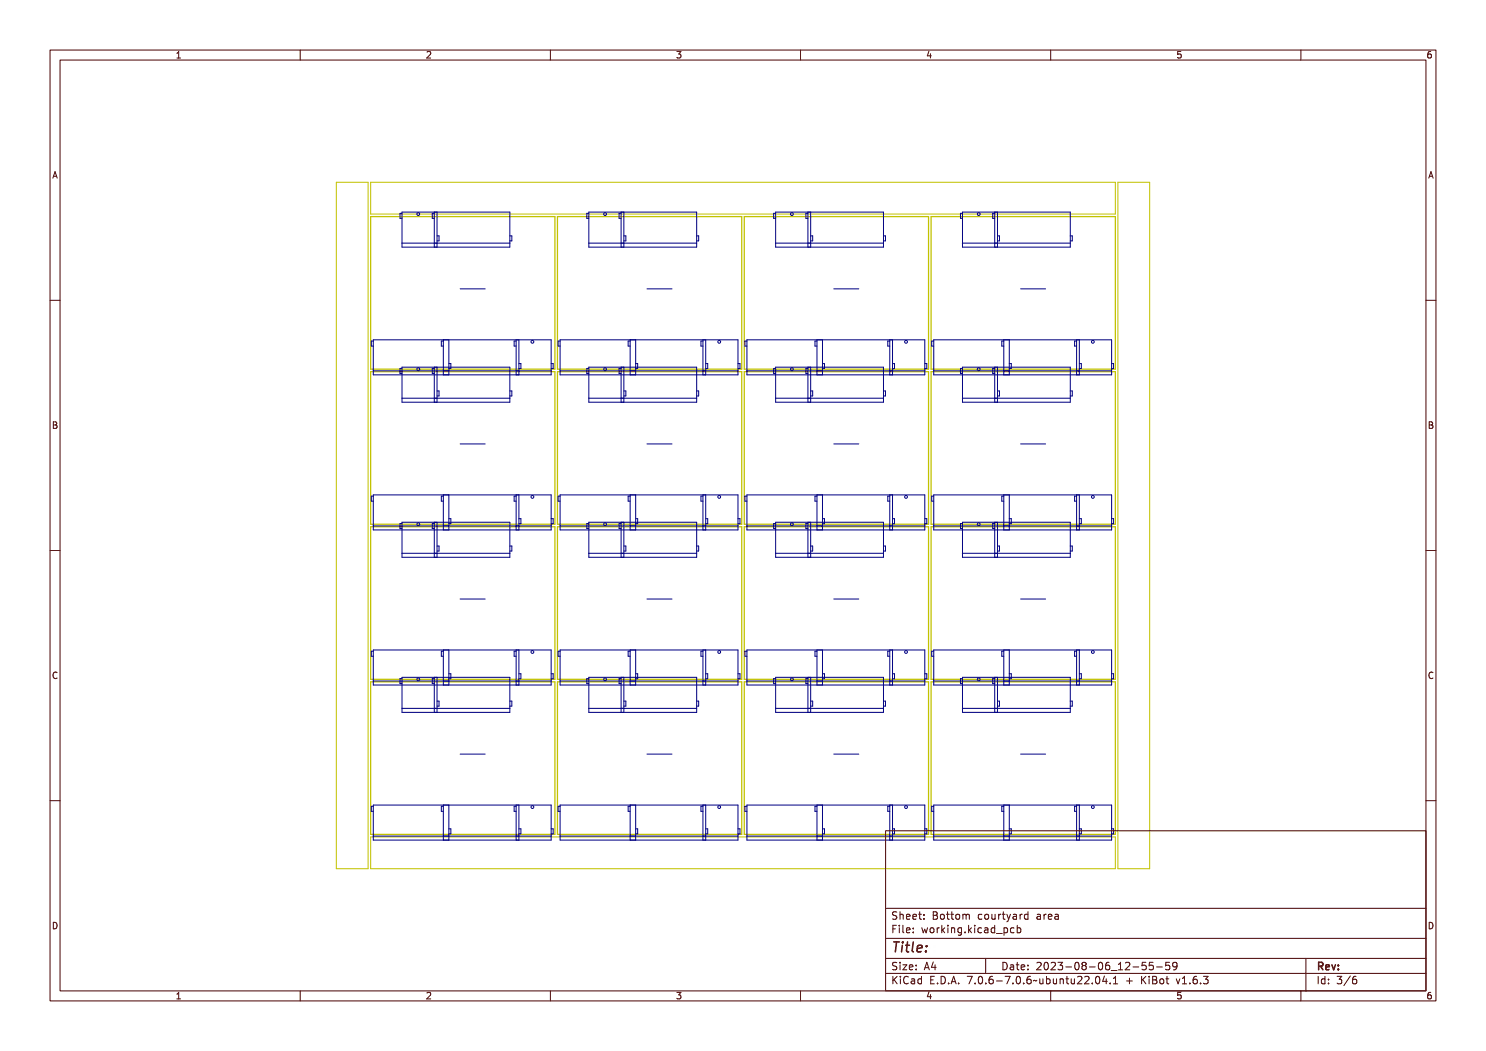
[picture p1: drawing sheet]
<svg xmlns="http://www.w3.org/2000/svg" width="297mm" height="210mm" viewBox="0 0 297 210" stroke-linecap="round" stroke-linejoin="round" font-family="sans-serif">
<defs><g id="words">
<text font-size="2.7" fill="#480000" x="178" y="190.3">Title:</text>
<g font-size="2" fill="#480000">
<text x="178" y="183.7">Sheet: Bottom courtyard area</text>
<text x="178" y="186.5">File: working.kicad_pcb</text>
<text x="178" y="193.9">Size: A4</text>
<text x="178" y="196.6">KiCad E.D.A. 7.0.6-7.0.6~ubuntu22.04.1 + KiBot v1.6.3</text>
<text x="200" y="193.9">Date: 2023-08-06_12-55-59</text>
<text x="263" y="196.6">Id: 3/6</text>
<text x="263" y="193.9">Rev:</text>
</g>
<g font-size="1.7" fill="#480000">
<text x="35" y="11.7">1</text>
<text x="85" y="11.7">2</text>
<text x="135" y="11.7">3</text>
<text x="185" y="11.7">4</text>
<text x="235" y="11.7">5</text>
<text x="285" y="11.7">6</text>
<text x="10.5" y="35.7">A</text>
<text x="285.5" y="35.7">A</text>
<text x="10.5" y="85.6">B</text>
<text x="285.5" y="85.6">B</text>
<text x="10.5" y="135.7">C</text>
<text x="285.5" y="135.7">C</text>
<text x="10.5" y="185.6">D</text>
<text x="285.5" y="185.6">D</text>
<text x="35" y="199.7">1</text>
<text x="85" y="199.7">2</text>
<text x="135" y="199.7">3</text>
<text x="185" y="199.7">4</text>
<text x="235" y="199.7">5</text>
<text x="285" y="199.7">6</text>
</g>
</g></defs>
<g fill="none" stroke="#c2c200" stroke-width=".25">
<path d="M74.1 43.3h36.8v30.5h-36.8zM111.4 43.3h36.8v30.5h-36.8zM148.8 43.3h36.8v30.5h-36.8zM186.1 43.3h36.8v30.5h-36.8zM74.1 74.3h36.8v30.5h-36.8zM111.4 74.3h36.8v30.5h-36.8zM148.8 74.3h36.8v30.5h-36.8zM186.1 74.3h36.8v30.5h-36.8zM74.1 105.3h36.8v30.4h-36.8zM111.4 105.3h36.8v30.4h-36.8zM148.8 105.3h36.8v30.4h-36.8zM186.1 105.3h36.8v30.4h-36.8z"/>
<path d="M74.1 136.2h36.8v30.5h-36.8zM111.4 136.2h36.8v30.5h-36.8zM148.8 136.2h36.8v30.5h-36.8zM186.1 136.2h36.8v30.5h-36.8z"/>
</g>
<path d="M67.2 36.4h6.4v137.2h-6.4zM74.1 36.4h148.8v6.4h-148.8zM223.4 36.4h6.4v137.2h-6.4zM74.1 167.2h148.8v6.4h-148.8z" fill="none" stroke="#c2c200" stroke-width=".2"/>
<g fill="none" stroke="#000084" stroke-width=".2">
<path d="M80.3 42.4h21.6v7h-21.6zM80.3 42.6h-.4v1h.4M80.3 48.6h21.6M86.8 42.4v7M86.8 42.6h-.4v1h.4M87.3 47.1h.4v1h-.4M87.3 42.4v7M92 57.7h5M101.9 47.1h.4v1h-.4M117.7 42.4h21.5v7h-21.5zM117.7 42.6h-.4v1h.4M117.7 48.6h21.5"/>
<path d="M124.1 42.6h-.4v1h.4M124.1 42.4v7M124.7 47.1h.4v1h-.4M124.7 42.4v7M129.3 57.7h5M139.2 47.1h.4v1h-.4M155 42.4h21.6v7h-21.6zM155 42.6h-.4v1h.4M155 48.6h21.6M161.5 42.6h-.4v1h.4M161.5 42.4v7M162 47.1h.4v1h-.4"/>
<path d="M162 42.4v7M166.6 57.7h5M176.6 47.1h.4v1h-.4M192.4 42.4h21.5v7h-21.5zM192.4 42.6h-.4v1h.4M192.4 48.6h21.5M198.8 42.6h-.4v1h.4M198.8 42.4v7M199.4 47.1h.4v1h-.4M199.4 42.4v7M204 57.7h5M213.9 47.1h.4v1h-.4"/>
<path d="M74.6 67.9h35.6v7h-35.6zM74.6 68.2h-.4v1h.4M74.6 74.1h35.6M80.3 73.4h21.6v7h-21.6zM80.3 73.6h-.4v1h.4M80.3 79.6h21.6M86.8 73.4v7M86.8 73.6h-.4v1h.4M87.3 78.1h.4v1h-.4M87.3 73.4v7M88.6 68.2h-.4v1h.4M88.6 67.9v7"/>
<path d="M89.7 72.7h.4v1h-.4M89.7 67.9v7M101.9 78.1h.4v1h-.4M103.2 68.2h-.4v1h.4M103.2 67.9v7M103.7 72.7h.4v1h-.4M103.7 67.9v7M110.2 72.7h.4v1h-.4M111.9 67.9h35.6v7h-35.6zM111.9 68.2h-.4v1h.4M111.9 74.1h35.6M117.7 73.4h21.5v7h-21.5z"/>
<path d="M117.7 73.6h-.4v1h.4M117.7 79.6h21.5M124.1 73.6h-.4v1h.4M124.1 73.4v7M124.7 78.1h.4v1h-.4M124.7 73.4v7M125.9 68.2h-.4v1h.4M125.9 67.9v7M127 72.7h.4v1h-.4M127 67.9v7M139.2 78.1h.4v1h-.4M140.5 68.2h-.4v1h.4"/>
<path d="M140.5 67.9v7M141 72.7h.4v1h-.4M141 67.9v7M147.5 72.7h.4v1h-.4M149.3 67.9h35.5v7h-35.5zM149.3 68.2h-.4v1h.4M149.3 74.1h35.5M155 73.4h21.6v7h-21.6zM155 73.6h-.4v1h.4M155 79.6h21.6M161.5 73.6h-.4v1h.4M161.5 73.4v7"/>
<path d="M162 78.1h.4v1h-.4M162 73.4v7M163.3 68.2h-.4v1h.4M163.3 67.9v7M164.4 72.7h.4v1h-.4M164.4 67.9v7M176.6 78.1h.4v1h-.4M177.8 68.2h-.4v1h.4M177.8 67.9v7M178.4 72.7h.4v1h-.4M178.4 67.9v7M184.8 72.7h.4v1h-.4"/>
<path d="M186.6 67.9h35.6v7h-35.6zM186.6 68.2h-.4v1h.4M186.6 74.1h35.6M192.4 73.4h21.5v7h-21.5zM192.4 73.6h-.4v1h.4M192.4 79.6h21.5M198.8 73.6h-.4v1h.4M198.8 73.4v7M199.4 78.1h.4v1h-.4M199.4 73.4v7M200.6 68.2h-.4v1h.4M200.6 67.9v7"/>
<path d="M201.7 72.7h.4v1h-.4M201.7 67.9v7M213.9 78.1h.4v1h-.4M215.2 68.2h-.4v1h.4M215.2 67.9v7M215.7 72.7h.4v1h-.4M215.7 67.9v7M222.2 72.7h.4v1h-.4M74.6 98.9h35.6v7h-35.6zM74.6 99.1h-.4v1h.4M88.6 99.1h-.4v1h.4M88.6 98.9v7"/>
<path d="M89.7 98.9v7M92 88.7h5M103.2 98.9v7M103.2 99.1h-.4v1h.4M103.7 98.9v7M111.9 98.9h35.6v7h-35.6zM111.9 99.1h-.4v1h.4M125.9 98.9v7M125.9 99.1h-.4v1h.4M127 98.9v7M129.3 88.7h5M140.5 99.1h-.4v1h.4"/>
<path d="M140.5 98.9v7M141 98.9v7M149.3 98.9h35.5v7h-35.5zM149.3 99.1h-.4v1h.4M163.3 99.1h-.4v1h.4M163.3 98.9v7M164.4 98.9v7M166.6 88.7h5M177.8 99.1h-.4v1h.4M177.8 98.9v7M178.4 98.9v7M186.6 98.9h35.6v7h-35.6z"/>
<path d="M186.6 99.1h-.4v1h.4M200.6 99.1h-.4v1h.4M200.6 98.9v7M201.7 98.9v7M204 88.7h5M215.2 99.1h-.4v1h.4M215.2 98.9v7M215.7 98.9v7M74.6 105.1h35.6M80.3 104.4h21.6v7h-21.6zM80.3 104.6h-.4v1h.4M80.3 110.6h21.6"/>
<path d="M86.8 104.4v7M86.8 104.6h-.4v1h.4M87.3 109.1h.4v1h-.4M87.3 104.4v7M89.7 103.6h.4v1h-.4M92 119.7h5M101.9 109.1h.4v1h-.4M103.7 103.6h.4v1h-.4M110.2 103.6h.4v1h-.4M111.9 105.1h35.6M117.7 104.6h-.4v1h.4M117.7 104.4h21.5v7h-21.5z"/>
<path d="M117.7 110.6h21.5M124.1 104.6h-.4v1h.4M124.1 104.4v7M124.7 109.1h.4v1h-.4M124.7 104.4v7M127 103.6h.4v1h-.4M129.3 119.7h5M139.2 109.1h.4v1h-.4M141 103.6h.4v1h-.4M147.5 103.6h.4v1h-.4M149.3 105.1h35.5M155 104.6h-.4v1h.4"/>
<path d="M155 104.4h21.6v7h-21.6zM155 110.6h21.6M161.5 104.6h-.4v1h.4M161.5 104.4v7M162 109.1h.4v1h-.4M162 104.4v7M164.4 103.6h.4v1h-.4M166.6 119.7h5M176.6 109.1h.4v1h-.4M178.4 103.6h.4v1h-.4M184.8 103.6h.4v1h-.4M186.6 105.1h35.6"/>
<path d="M192.4 104.6h-.4v1h.4M192.4 104.4h21.5v7h-21.5zM192.4 110.6h21.5M198.8 104.6h-.4v1h.4M198.8 104.4v7M199.4 109.1h.4v1h-.4M199.4 104.4v7M201.7 103.6h.4v1h-.4M204 119.7h5M213.9 109.1h.4v1h-.4M215.7 103.6h.4v1h-.4M222.2 103.6h.4v1h-.4"/>
<path d="M74.6 129.9h35.6v7h-35.6zM74.6 130.1h-.4v1h.4M74.6 136.1h35.6M80.3 135.3h21.6v7h-21.6zM80.3 135.6h-.4v1h.4M86.8 135.6h-.4v1h.4M86.8 135.3v7M87.3 135.3v7M88.6 130.1h-.4v1h.4M88.6 129.9v7M89.7 134.6h.4v1h-.4M89.7 129.9v7"/>
<path d="M103.2 129.9v7M103.2 130.1h-.4v1h.4M103.7 134.6h.4v1h-.4M103.7 129.9v7M110.2 134.6h.4v1h-.4M111.9 129.9h35.6v7h-35.6zM111.9 130.1h-.4v1h.4M111.9 136.1h35.6M117.7 135.3h21.5v7h-21.5zM117.7 135.6h-.4v1h.4M124.1 135.6h-.4v1h.4M124.1 135.3v7"/>
<path d="M124.7 135.3v7M125.9 130.1h-.4v1h.4M125.9 129.9v7M127 134.6h.4v1h-.4M127 129.9v7M140.5 130.1h-.4v1h.4M140.5 129.9v7M141 134.6h.4v1h-.4M141 129.9v7M147.5 134.6h.4v1h-.4M149.3 129.9h35.5v7h-35.5zM149.3 130.1h-.4v1h.4"/>
<path d="M149.3 136.1h35.5M155 135.3h21.6v7h-21.6zM155 135.6h-.4v1h.4M161.5 135.6h-.4v1h.4M161.5 135.3v7M162 135.3v7M163.3 130.1h-.4v1h.4M163.3 129.9v7M164.4 134.6h.4v1h-.4M164.4 129.9v7M177.8 130.1h-.4v1h.4M177.8 129.9v7"/>
<path d="M178.4 134.6h.4v1h-.4M178.4 129.9v7M184.8 134.6h.4v1h-.4M186.6 129.9h35.6v7h-35.6zM186.6 130.1h-.4v1h.4M186.6 136.1h35.6M192.4 135.3h21.5v7h-21.5zM192.4 135.6h-.4v1h.4M198.8 135.6h-.4v1h.4M198.8 135.3v7M199.4 135.3v7M200.6 130.1h-.4v1h.4"/>
<path d="M200.6 129.9v7M201.7 134.6h.4v1h-.4M201.7 129.9v7M215.2 130.1h-.4v1h.4M215.2 129.9v7M215.7 134.6h.4v1h-.4M215.7 129.9v7M222.2 134.6h.4v1h-.4M80.3 141.5h21.6M87.3 140.1h.4v1h-.4M92 150.7h5M101.9 140.1h.4v1h-.4"/>
<path d="M117.7 141.5h21.5M124.7 140.1h.4v1h-.4M129.3 150.7h5M139.2 140.1h.4v1h-.4M155 141.5h21.6M162 140.1h.4v1h-.4M166.6 150.7h5M176.6 140.1h.4v1h-.4M192.4 141.5h21.5M199.4 140.1h.4v1h-.4M204 150.7h5M213.9 140.1h.4v1h-.4"/>
<path d="M74.6 160.9h35.6v7h-35.6zM74.6 161.1h-.4v1h.4M74.6 167.1h35.6M88.6 161.1h-.4v1h.4M88.6 160.9v7M89.7 165.6h.4v1h-.4M89.7 160.9v7M103.2 161.1h-.4v1h.4M103.2 160.9v7M103.7 165.6h.4v1h-.4M103.7 160.9v7M110.2 165.6h.4v1h-.4"/>
<path d="M111.9 160.9h35.6v7h-35.6zM111.9 161.1h-.4v1h.4M111.9 167.1h35.6M125.9 161.1h-.4v1h.4M125.9 160.9v7M127 165.6h.4v1h-.4M127 160.9v7M140.5 161.1h-.4v1h.4M140.5 160.9v7M141 165.6h.4v1h-.4M141 160.9v7M147.5 165.6h.4v1h-.4"/>
<path d="M149.3 160.9h35.5v7h-35.5zM149.3 161.1h-.4v1h.4M149.3 167.1h35.5M163.3 161.1h-.4v1h.4M163.3 160.9v7M164.4 165.6h.4v1h-.4M164.4 160.9v7M177.8 161.1h-.4v1h.4M177.8 160.9v7M178.4 165.6h.4v1h-.4M178.4 160.9v7M184.8 165.6h.4v1h-.4"/>
<path d="M186.6 160.9h35.6v7h-35.6zM186.6 161.1h-.4v1h.4M186.6 167.1h35.6M200.6 161.1h-.4v1h.4M200.6 160.9v7M201.7 165.6h.4v1h-.4M201.7 160.9v7M215.2 161.1h-.4v1h.4M215.2 160.9v7M215.7 165.6h.4v1h-.4M215.7 160.9v7M222.2 165.6h.4v1h-.4"/>
<circle cx="83.6" cy="42.8" r=".28"/>
<circle cx="120.9" cy="42.8" r=".28"/>
<circle cx="158.3" cy="42.8" r=".28"/>
<circle cx="195.6" cy="42.8" r=".28"/>
<circle cx="83.6" cy="73.8" r=".28"/>
<circle cx="106.4" cy="68.3" r=".28"/>
<circle cx="120.9" cy="73.8" r=".28"/>
<circle cx="143.7" cy="68.3" r=".28"/>
<circle cx="158.3" cy="73.8" r=".28"/>
<circle cx="181.1" cy="68.3" r=".28"/>
<circle cx="195.6" cy="73.8" r=".28"/>
<circle cx="218.4" cy="68.3" r=".28"/>
<circle cx="106.4" cy="99.3" r=".28"/>
<circle cx="143.7" cy="99.3" r=".28"/>
<circle cx="181.1" cy="99.3" r=".28"/>
<circle cx="218.4" cy="99.3" r=".28"/>
<circle cx="83.6" cy="104.8" r=".28"/>
<circle cx="120.9" cy="104.8" r=".28"/>
<circle cx="158.3" cy="104.8" r=".28"/>
<circle cx="195.6" cy="104.8" r=".28"/>
<circle cx="83.6" cy="135.7" r=".28"/>
<circle cx="106.4" cy="130.3" r=".28"/>
<circle cx="120.9" cy="135.7" r=".28"/>
<circle cx="143.7" cy="130.3" r=".28"/>
<circle cx="158.3" cy="135.7" r=".28"/>
<circle cx="181.1" cy="130.3" r=".28"/>
<circle cx="195.6" cy="135.7" r=".28"/>
<circle cx="218.4" cy="130.3" r=".28"/>
<circle cx="106.4" cy="161.3" r=".28"/>
<circle cx="143.7" cy="161.3" r=".28"/>
<circle cx="181.1" cy="161.3" r=".28"/>
<circle cx="218.4" cy="161.3" r=".28"/>
</g>
<g fill="none" stroke="#480000" stroke-width=".2">
<path d="M10 10h277v190h-277zM12 12h273v186h-273zM60 10v2M110 10v2M160 10v2M210 10v2M260 10v2M10 60h2M285 60h2M10 110h2M285 110h2M10 160h2"/>
<path d="M285 160h2M177 166h108v32h-108zM60 198v2M110 198v2M160 198v2M177 181.5h108M177 187.5h108M177 191.5h108M177 194.5h108M178.1 195.2h.2v.6l.6-.6h.3l-.6 .6 .6 .8h-.2l-.5-.7-.2 .2v.5h-.2zM178.2 185h.9v.2h-.7v.4h.6v.2h-.6v.7h-.2zM178.3 182.4l.5-.1h.2v.2a.31 .31 0 0 0-.5-.1 .31 .31 0 0 0 0 .5 .5 .5 0 0 1 .6 .6 .5 .5 0 0 1-.8 .2l-.1-.2a.34 .34 0 0 0 .4 .1 .34 .34 0 0 0 .1-.5 .47 .47 0 0 1-.5-.2 .47 .47 0 0 1 .1-.5z"/>
<path d="M178.3 192.5l.5-.1h.2v.2a.31 .31 0 0 0-.5-.1 .31 .31 0 0 0 0 .5 .5 .5 0 0 1 .6 .6 .5 .5 0 0 1-.8 .2l-.1-.2a.34 .34 0 0 0 .4 .1 .34 .34 0 0 0 .1-.5 .47 .47 0 0 1-.5-.2 .47 .47 0 0 1 .1-.5zM179.4 182.2h.2v.6a.35 .35 0 0 1 .4-.1 .35 .35 0 0 1 .2 .4v.6h-.2v-.8h-.4v.8h-.2zM179.5 185.4h.4v.9h.4v.2h-.9v-.2h.3v-.8h-.2zM179.5 192.8h.4v.9h.4v.1h-.9v-.1h.3v-.8h-.2zM179.5 195.6h.4v.9h.4v.1h-.9v-.1h.3v-.8h-.2zM179.7 184.9h.2v.3h-.2zM179.7 192.3h.2v.3h-.2zM179.7 195.1h.2v.3h-.2zM180.6 184.9h.4v1.3l.4 .1v.2l-.5-.2v-1.2h-.3zM180.6 192.8h.8l-.6 .9h.6v.1h-.8l.6-.9h-.6zM180.7 182.8l.1-.1a.49 .49 0 0 1 .5 0 .49 .49 0 0 1 .2 .5h-.8a.42 .42 0 0 0 .3 .4 .42 .42 0 0 0 .4-.1 .47 .47 0 0 1-.4 .3 .47 .47 0 0 1-.4-.3zM180.7 195.4a.4 .4 0 0 1 .4-.3 .4 .4 0 0 1 .4 .3 .56 .56 0 0 0-.8 .4 .56 .56 0 0 0 .5 .7l.3-.1a.43 .43 0 0 1-.5 .3 .43 .43 0 0 1-.4-.4v-.6z"/>
<path d="M180.8 182.9l.4-.1 .1 .3h-.6zM181.8 195.6l.3-.1a.43 .43 0 0 1 .5 .5v.6h-.1v-.1a.38 .38 0 0 1-.5 .2 .38 .38 0 0 1-.2-.5 .38 .38 0 0 1 .4-.2h.3a.35 .35 0 0 0-.3-.4 .35 .35 0 0 0-.4 .2zM181.9 182.8l.1-.1a.49 .49 0 0 1 .5 0 .49 .49 0 0 1 .2 .5h-.8a.42 .42 0 0 0 .3 .4 .42 .42 0 0 0 .5-.1 .47 .47 0 0 1-.5 .3 .47 .47 0 0 1-.4-.3zM181.9 185.5l.1-.1a.49 .49 0 0 1 .5 0 .49 .49 0 0 1 .2 .5h-.8a.42 .42 0 0 0 .3 .4 .42 .42 0 0 0 .5-.1 .47 .47 0 0 1-.5 .3 .47 .47 0 0 1-.4-.3zM181.9 192.9l.1-.1a.49 .49 0 0 1 .5 0 .49 .49 0 0 1 .2 .5h-.8a.42 .42 0 0 0 .3 .4 .42 .42 0 0 0 .5-.1 .47 .47 0 0 1-.5 .3 .47 .47 0 0 1-.4-.3zM182 196.2l.5-.1a.31 .31 0 0 1-.2 .4 .31 .31 0 0 1-.4-.1zM182 182.9l.4-.1 .1 .3h-.6zM182 185.6l.4-.1 .1 .3h-.6zM182 193l.4-.1 .1 .3h-.6zM183 195.7l.4-.2 .2 .2v-.6h.2v1.5h-.2v-.1a.42 .42 0 0 1-.5 .1 .42 .42 0 0 1-.2-.5zM183.2 195.8l.1-.1a.4 .4 0 0 1 .3 .4 .4 .4 0 0 1-.3 .4l-.2-.2zM183.2 182.3h.2v.4h.4v.1h-.4v.7l.4 .1v.1h-.4l-.1-.1-.1-.8h-.3v-.1h.3z"/>
<path d="M183.3 185.4h.2v.3h-.2zM183.3 186.2h.2v.3h-.2zM183.3 192.8h.2v.3h-.2zM183.3 193.6h.2v.2h-.2zM184.5 182.7h.2v.3h-.2zM184.5 183.5h.2v.2h-.2zM185.2 185.4h.2l.2 .8 .1-.5h.2l.2 .5 .1-.8h.2l-.2 1.1h-.2l-.2-.7-.2 .7h-.1zM185.4 195.2h.9v.2h-.7v.4h.6v.2h-.6v.5h.7v.1h-.9zM185.7 192.4h.2l.5 1.4h-.2l-.1-.3h-.5l-.1 .3h-.2zM185.8 192.6l.2 .7h-.4zM186.6 182.3h.4a.35 .35 0 0 1 .5 .2 .35 .35 0 0 1-.3 .5 .41 .41 0 0 1 .3 .5 .41 .41 0 0 1-.5 .2h-.4zM186.8 183.1h.2a.27 .27 0 0 1 .3 .2 .27 .27 0 0 1-.3 .3h-.2z"/>
<path d="M186.8 182.5h.2a.23 .23 0 0 1 .3 .2 .23 .23 0 0 1-.3 .2h-.2zM186.8 185.6l.1-.1a.39 .39 0 0 1 .4 .4 .39 .39 0 0 1-.4 .4l-.1-.2zM186.9 196.4h.2v.2h-.2zM187.1 192.4h.2v.9h.2v.2h-.2v.3h-.2v-.3h-.6zM187.1 192.6v.7h-.4zM187.8 195.2a.76 .76 0 0 1 .9 .7 .76 .76 0 0 1-.9 .7zM188 195.4a.57 .57 0 0 1 .5 .5 .57 .57 0 0 1-.5 .6zM188 185.4h.2v.2v-.1a.29 .29 0 0 1 .3-.2 .29 .29 0 0 1 .3 .3 .37 .37 0 0 0-.5-.1 .37 .37 0 0 0-.1 .4v.6h-.2zM188 182.9l.1-.1a.39 .39 0 0 1 .4 .4 .39 .39 0 0 1-.4 .4l-.1-.2zM189.1 184.9h.1v.9l.5-.4h.2l-.4 .4 .5 .7h-.2l-.4-.6-.2 .1v.5h-.1zM189.2 182.3h.2v.4h.4v.1h-.4v.7l.4 .1v.1h-.4l-.1-.1-.1-.8h-.2v-.1h.2zM189.3 196.4h.3v.2h-.3z"/>
<path d="M190.3 185.4h.4v.9h.4v.2h-.9v-.2h.4v-.8h-.3zM190.5 182.3h.1v.4h.4v.1h-.4v.7l.4 .1v.1h-.4l-.1-.1v-.8h-.3v-.1h.3zM190.5 195.2h.3l.4 1.4h-.2l-.1-.3h-.5l-.1 .3h-.2zM190.6 184.9h.1v.3h-.1zM190.6 195.4l.2 .7h-.4zM191.4 185.4h.2v.1a.35 .35 0 0 1 .4-.1 .35 .35 0 0 1 .3 .4v.7h-.2l-.1-.9h-.3l-.1 .9h-.2zM191.6 182.9l.1-.1a.39 .39 0 0 1 .4 .4 .39 .39 0 0 1-.4 .4l-.1-.2zM191.7 196.4h.3v.2h-.3zM192.5 182.7l.6 .1 .3-.1 .1 1h-.1l-.1-.9-.2 .1v.8h-.1l-.2-.9-.1 .9h-.2zM192.7 185.5l.3-.2 .3 .2v-.1h.2v1a.53 .53 0 0 1-.8 .4v-.2a.36 .36 0 0 0 .4 .1 .36 .36 0 0 0 .2-.4l-.1 .1a.53 .53 0 0 1-.7-.3 .53 .53 0 0 1 .2-.6zM192.8 185.6l.1-.1a.39 .39 0 0 1 .4 .4 .39 .39 0 0 1-.4 .4l-.1-.2zM193.8 195.2h.9l-.5 1.4h-.2l.5-1.2h-.7z"/>
<path d="M194.1 186.2h.3v.3h-.3zM195.1 184.9h.2v.9l.4-.4h.3l-.5 .4 .5 .7h-.2l-.4-.6-.1 .1v.5h-.2zM195.2 182.8a.39 .39 0 0 1 .4-.2 .39 .39 0 0 1 .3 .3 .4 .4 0 0 0-.6 0 .4 .4 0 0 0 0 .6 .4 .4 0 0 0 .6 0 .45 .45 0 0 1-.6 .3 .45 .45 0 0 1-.3-.6zM195.3 196.4h.3v.2h-.3zM196.3 185.4h.5v.9h.3v.2h-.9v-.2h.4v-.8h-.3zM196.3 195.4a.57 .57 0 0 1 .7 0 .57 .57 0 0 1 .1 .8 .5 .5 0 0 1-.6 .5 .5 .5 0 0 1-.3-.8zM196.4 182.9l.1-.1a.39 .39 0 0 1 .4 .4 .39 .39 0 0 1-.4 .4l-.1-.2zM196.5 195.4a.61 .61 0 0 1 .4 1l-.1 .1a.61 .61 0 0 1-.4-1zM196.6 184.9h.2v.3h-.2zM197 191.5v3M197.4 182.7h.2v.8l.2 .1 .3-.2v-.7h.2v1h-.2v-.1a.35 .35 0 0 1-.4 .2 .35 .35 0 0 1-.3-.5zM197.6 185.5a.39 .39 0 0 1 .4-.2 .39 .39 0 0 1 .3 .3 .4 .4 0 0 0-.6 0 .4 .4 0 0 0 0 .6 .4 .4 0 0 0 .6 0 .45 .45 0 0 1-.6 .3 .45 .45 0 0 1-.3-.6z"/>
<path d="M197.7 196.4h.3v.2h-.3zM198.7 185.4l.2-.1a.43 .43 0 0 1 .6 .5v.7h-.2v-.2a.38 .38 0 0 1-.5 .2 .38 .38 0 0 1-.2-.5 .38 .38 0 0 1 .5-.2h.2a.35 .35 0 0 0-.3-.4 .35 .35 0 0 0-.3 .2zM198.7 195.4a.38 .38 0 0 1 .4-.3 .38 .38 0 0 1 .3 .3 .43 .43 0 0 0-.5 0 .43 .43 0 0 0-.1 .5 .46 .46 0 0 1 .7 .1 .46 .46 0 0 1-.2 .6 .46 .46 0 0 1-.7-.2zM198.8 182.7h.2v.2v-.1a.29 .29 0 0 1 .4-.2 .29 .29 0 0 1 .2 .3 .37 .37 0 0 0-.4-.1 .37 .37 0 0 0-.2 .4v.5h-.2zM198.8 186l.5-.1a.31 .31 0 0 1-.1 .4 .31 .31 0 0 1-.4-.1zM199.9 185.5l.3-.2 .3 .2v-.6h.2v1.6h-.2v-.2a.42 .42 0 0 1-.5 .1 .42 .42 0 0 1-.2-.5zM200 196h.5v.2h-.5zM200 185.6l.1-.1a.39 .39 0 0 1 .4 .4 .39 .39 0 0 1-.4 .4l-.1-.2zM200.1 182.3h.2v.4h.4v.1h-.4v.7l.4 .1v.1h-.4l-.2-.1v-.8h-.3v-.1h.3zM200.1 192.4a.76 .76 0 0 1 1 .7 .76 .76 0 0 1-1 .7zM200.3 192.6a.57 .57 0 0 1 .6 .5 .57 .57 0 0 1-.6 .6zM200.9 186.8l1.2 .1z"/>
<path d="M201 182.7h.2l.3 .8 .3-.8h.2l-.3 .7a.68 .68 0 0 1-.7 .8l.4-.5zM201 195.2h.9l-.5 1.4h-.2l.5-1.2h-.7zM201.4 192.8l.3-.1a.43 .43 0 0 1 .5 .5v.6h-.1v-.1a.38 .38 0 0 1-.5 .2 .38 .38 0 0 1-.2-.5 .38 .38 0 0 1 .4-.2h.3a.35 .35 0 0 0-.3-.4 .35 .35 0 0 0-.4 .2zM201.6 193.4l.5-.1a.31 .31 0 0 1-.2 .4 .31 .31 0 0 1-.4-.1zM202.2 185.4h.2v.1a.53 .53 0 0 1 .8 .3 .53 .53 0 0 1-.6 .7l-.2-.2v.6h-.2zM202.3 182.7l.3-.1a.43 .43 0 0 1 .5 .5v.6h-.2v-.1a.38 .38 0 0 1-.5 .2 .38 .38 0 0 1-.2-.5 .38 .38 0 0 1 .5-.2h.2a.35 .35 0 0 0-.2-.4 .35 .35 0 0 0-.4 .2zM202.4 183.3l.5-.1a.31 .31 0 0 1-.1 .4 .31 .31 0 0 1-.4-.1zM202.5 185.6l.1-.1a.4 .4 0 0 1 .4 .4 .4 .4 0 0 1-.4 .4l-.2-.2zM202.5 196.4h.3v.2h-.3zM202.8 192.4h.2v.4h.4v.1h-.4v.7l.4 .1v.1h-.4l-.2-.1v-.8h-.3v-.1h.3zM203.5 195.4a.57 .57 0 0 1 .8 0 .57 .57 0 0 1 0 .8 .5 .5 0 0 1-.6 .5 .5 .5 0 0 1-.3-.8zM203.6 185.5a.39 .39 0 0 1 .4-.2 .39 .39 0 0 1 .3 .3 .4 .4 0 0 0-.5 0 .4 .4 0 0 0 0 .6 .4 .4 0 0 0 .5 0 .45 .45 0 0 1-.6 .3 .45 .45 0 0 1-.2-.6z"/>
<path d="M203.6 182.7h.2v.2l.1-.1a.29 .29 0 0 1 .3-.2 .29 .29 0 0 1 .2 .3 .37 .37 0 0 0-.4-.1 .37 .37 0 0 0-.2 .4v.5h-.2zM203.7 195.4a.61 .61 0 0 1 .4 1l-.1 .1a.61 .61 0 0 1-.3-1zM203.9 192.9l.1-.1a.49 .49 0 0 1 .5 0 .49 .49 0 0 1 .2 .5h-.8a.42 .42 0 0 0 .3 .4 .42 .42 0 0 0 .5-.1 .47 .47 0 0 1-.5 .3 .47 .47 0 0 1-.4-.3zM204 193l.4-.1 .1 .3h-.6zM204.7 184.9h.1v.6a.53 .53 0 0 1 .8 .3 .53 .53 0 0 1-.6 .7l-.2-.2v.2h-.1zM204.7 182.8l.3-.2 .3 .2v-.6h.2v1.5h-.2v-.1a.42 .42 0 0 1-.5 .1 .42 .42 0 0 1-.2-.5zM204.8 182.9l.1-.1a.4 .4 0 0 1 .4 .4 .4 .4 0 0 1-.4 .4l-.1-.2zM204.9 185.6l.1-.1a.39 .39 0 0 1 .4 .4 .39 .39 0 0 1-.4 .4l-.1-.2zM204.9 196.4h.3v.2h-.3zM205.3 192.8h.2v.3h-.2zM205.3 193.6h.2v.2h-.2zM205.9 195.4a.38 .38 0 0 1 .4-.3 .38 .38 0 0 1 .3 .3 .43 .43 0 0 0-.5 0 .43 .43 0 0 0-.1 .5 .46 .46 0 0 1 .7 .1 .46 .46 0 0 1-.2 .6 .46 .46 0 0 1-.6-.2z"/>
<path d="M207 196l1-.1a.49 .49 0 0 1-.8 .1l-.2 .2zM207.1 182.7l.3-.1a.43 .43 0 0 1 .5 .5v.6h-.2v-.1a.38 .38 0 0 1-.5 .2 .38 .38 0 0 1-.2-.5 .38 .38 0 0 1 .5-.2h.2a.35 .35 0 0 0-.2-.4 .35 .35 0 0 0-.4 .2zM207.3 183.3l.4-.1a.31 .31 0 0 1-.1 .4 .31 .31 0 0 1-.4-.1zM207.4 192.5a.53 .53 0 0 1 .8 .1 .53 .53 0 0 1-.3 .7l-.3 .4h.7v.1h-.9l.3-.5a.4 .4 0 0 0 .3-.4 .4 .4 0 0 0-.3-.4l-.3 .2zM208.3 195.6h.1l.1 .8 .2 .1 .2-.2v-.7h.2v1h-.2v-.1a.35 .35 0 0 1-.4 .2 .35 .35 0 0 1-.2-.5zM208.4 182.7h.2v.2l.1-.1a.29 .29 0 0 1 .3-.2 .29 .29 0 0 1 .2 .3 .37 .37 0 0 0-.4-.1 .37 .37 0 0 0-.2 .4v.5h-.2zM208.7 192.6a.57 .57 0 0 1 .7 0 .57 .57 0 0 1 .1 .8 .5 .5 0 0 1-.6 .5 .5 .5 0 0 1-.3-.8zM208.9 192.6a.61 .61 0 0 1 .3 1l-.1 .1a.61 .61 0 0 1-.3-1zM209.5 195.1h.2v.6a.53 .53 0 0 1 .7 .3 .53 .53 0 0 1-.6 .7l-.1-.2v.1h-.2zM209.5 182.8l.2-.1a.49 .49 0 0 1 .5 0 .49 .49 0 0 1 .2 .5h-.8a.42 .42 0 0 0 .3 .4 .42 .42 0 0 0 .4-.1 .47 .47 0 0 1-.4 .3 .47 .47 0 0 1-.4-.3zM209.7 182.9l.3-.1 .2 .3h-.6zM209.7 195.8l.1-.1a.4 .4 0 0 1 .4 .4 .4 .4 0 0 1-.4 .4l-.1-.2z"/>
<path d="M209.8 192.5a.53 .53 0 0 1 .8 .1 .53 .53 0 0 1-.3 .7l-.3 .4h.7v.1h-.9l.3-.5a.4 .4 0 0 0 .3-.4 .4 .4 0 0 0-.3-.4l-.3 .2zM210 198v2M210.7 195.6h.2v.8l.2 .1 .2-.2v-.7h.2v1h-.2v-.1a.35 .35 0 0 1-.4 .2 .35 .35 0 0 1-.2-.5zM210.7 182.7l.3-.1a.43 .43 0 0 1 .5 .5v.6h-.2v-.1a.38 .38 0 0 1-.4 .2 .38 .38 0 0 1-.3-.5 .38 .38 0 0 1 .5-.2h.2a.35 .35 0 0 0-.2-.4 .35 .35 0 0 0-.4 .2zM210.9 183.3l.4-.1a.31 .31 0 0 1-.1 .4 .31 .31 0 0 1-.4-.1zM211 192.4a.46 .46 0 0 1 .6 0 .46 .46 0 0 1 .1 .6l-.1 .1a.47 .47 0 0 1 .2 .7 .47 .47 0 0 1-.7 0l-.1-.2a.35 .35 0 0 0 .5 .1 .35 .35 0 0 0 0-.5h-.3v-.2a.29 .29 0 0 0 .4-.1 .29 .29 0 0 0-.1-.4 .29 .29 0 0 0-.4 .1h-.1zM211.9 195.6h.2v.1a.35 .35 0 0 1 .4-.1 .35 .35 0 0 1 .2 .4v.6h-.2v-.8h-.4v.8h-.2zM212.4 193.2h.5v.2h-.5zM213.3 195.2h.2v.4h.4v.1h-.4v.7l.4 .1v.1h-.4l-.2-.1v-.8h-.3v-.1h.3zM213.5 192.6a.57 .57 0 0 1 .7 0 .57 .57 0 0 1 .1 .8 .5 .5 0 0 1-.6 .5 .5 .5 0 0 1-.3-.8zM213.7 192.6a.61 .61 0 0 1 .3 1v.1a.61 .61 0 0 1-.4-1zM214.3 195.6h.2v.8l.2 .1 .2-.2v-.7h.2v1h-.2v-.1a.35 .35 0 0 1-.4 .2 .35 .35 0 0 1-.2-.5z"/>
<path d="M214.7 192.5a.41 .41 0 0 1 .7-.1 .41 .41 0 0 1-.2 .7 .42 .42 0 0 1 .2 .6 .42 .42 0 0 1-.7 0 .42 .42 0 0 1 .2-.6l-.3-.2zM215.5 195.3a.53 .53 0 0 1 .8 .1 .53 .53 0 0 1-.3 .7l-.3 .4h.6v.1h-.9l.4-.5a.4 .4 0 0 0 .3-.4 .4 .4 0 0 0-.3-.4l-.3 .2zM216 193.2h.5v.2h-.5zM216.7 195.3a.53 .53 0 0 1 .8 .1 .53 .53 0 0 1-.3 .7l-.3 .4h.6v.1h-.9l.4-.5a.4 .4 0 0 0 .3-.4 .4 .4 0 0 0-.3-.4l-.3 .2zM217.1 192.6a.57 .57 0 0 1 .7 0 .57 .57 0 0 1 .1 .8 .5 .5 0 0 1-.6 .5 .5 .5 0 0 1-.3-.8zM217.3 192.6a.61 .61 0 0 1 .3 1v.1a.61 .61 0 0 1-.4-1zM218.2 196.4h.2v.2h-.2zM218.3 192.6a.38 .38 0 0 1 .4-.3 .38 .38 0 0 1 .3 .3 .43 .43 0 0 0-.5 0 .43 .43 0 0 0-.1 .5 .46 .46 0 0 1 .6 .1 .46 .46 0 0 1-.1 .6 .46 .46 0 0 1-.7-.2zM219.2 195.4a.57 .57 0 0 1 .7 0 .57 .57 0 0 1 .1 .8 .5 .5 0 0 1-.7 .5 .5 .5 0 0 1-.3-.8zM219.2 194.2l1.3 .1zM219.4 195.4a.61 .61 0 0 1 .3 1l-.1 .1a.61 .61 0 0 1-.3-1zM220.7 192.5l.5-.1v1.3h.3v.1h-.8v-.1h.3v-1.1h-.3z"/>
<path d="M220.8 195.2h.2v.9h.2v.2h-.2v.3h-.2v-.3h-.6zM220.8 195.4v.7h-.4zM221.8 196.4h.2v.2h-.2zM221.8 192.5a.53 .53 0 0 1 .8 .1 .53 .53 0 0 1-.3 .7l-.3 .4h.7v.1h-.9l.3-.5a.4 .4 0 0 0 .4-.4 .4 .4 0 0 0-.4-.4l-.3 .2zM222.8 195.3l.5-.1v1.3h.3v.1h-.8v-.1h.3v-1.1h-.3zM223.2 193.2h.5v.2h-.5zM224.3 192.4h.7v.2h-.6v.3a.53 .53 0 0 1 .7 .7 .53 .53 0 0 1-.9 .2v-.2a.38 .38 0 0 0 .5 .1 .38 .38 0 0 0 .1-.5 .38 .38 0 0 0-.5-.1zM225.4 195.5h.2v.4h.4v.2h-.4v.4h-.2v-.4h-.4v-.2h.4zM225.5 192.4h.7v.2h-.6v.3a.53 .53 0 0 1 .7 .7 .53 .53 0 0 1-.9 .2v-.2a.38 .38 0 0 0 .6 .1 .38 .38 0 0 0 0-.5 .38 .38 0 0 0-.5-.1zM226.8 193.2h.5v.2h-.5zM227.5 195.2h.2v.6l.6-.6h.2l-.6 .6 .6 .8h-.2l-.5-.7-.1 .2v.5h-.2zM227.9 192.4h.7v.2h-.5v.3a.53 .53 0 0 1 .6 .7 .53 .53 0 0 1-.9 .2v-.2a.38 .38 0 0 0 .6 .1 .38 .38 0 0 0 0-.5 .38 .38 0 0 0-.5-.1z"/>
<path d="M228.8 195.6h.4v.9h.4v.1h-.9v-.1h.4v-.8h-.3zM229.1 195.1h.1v.3h-.1zM229.1 192.5a.53 .53 0 0 1 .7 0 .53 .53 0 0 1 .1 .6 .6 .6 0 0 1-.1 .6 .6 .6 0 0 1-.7 .1v-.2a.43 .43 0 0 0 .5 0 .43 .43 0 0 0 .2-.4 .47 .47 0 0 1-.7 0 .47 .47 0 0 1 0-.7zM229.9 195.2h.4a.35 .35 0 0 1 .5 .2 .35 .35 0 0 1-.3 .5 .41 .41 0 0 1 .3 .5 .41 .41 0 0 1-.5 .2h-.4zM230.1 196h.2a.27 .27 0 0 1 .3 .2 .27 .27 0 0 1-.3 .3h-.2zM230.1 195.4h.2a.23 .23 0 0 1 .3 .2 .23 .23 0 0 1-.3 .2h-.2zM231.2 193.2h1.1M231.3 195.8l.1-.1a.39 .39 0 0 1 .4 .4 .39 .39 0 0 1-.4 .4l-.1-.2zM232.6 195.2h.1v.4h.4v.1h-.4l.1 .7 .3 .1v.1h-.3l-.2-.1v-.8h-.3v-.1h.3zM233.7 192.3h-.7v.7l.2-.1h.5l.1 .2-.1 .5-.2 .2-.5-.2M234.6 195.6h.2l.3 .9 .4-.9h.2l-.4 1h-.3zM235.2 192.9l-.2 .3h-.3l-.3-.3 .1-.5 .5-.1 .2 .1a.99 .99 0 0 1-.4 1.4h-.3"/>
<path d="M236 195.3l.5-.1v1.3h.3v.1h-.8v-.1h.3v-1.1h-.3zM237.4 196.4h.3v.2h-.3zM238.4 195.4a.38 .38 0 0 1 .4-.3 .38 .38 0 0 1 .3 .3 .43 .43 0 0 0-.5 0 .43 .43 0 0 0-.1 .5 .46 .46 0 0 1 .7 .1 .46 .46 0 0 1-.2 .6 .46 .46 0 0 1-.7-.2zM239.8 196.4h.3v.2h-.3zM240.7 195.2a.46 .46 0 0 1 .6 0 .46 .46 0 0 1 .1 .6l-.1 .1a.47 .47 0 0 1 .2 .7 .47 .47 0 0 1-.7 0l-.1-.2a.35 .35 0 0 0 .5 .1 .35 .35 0 0 0 0-.5l-.3-.1v-.1a.29 .29 0 0 0 .4-.1 .29 .29 0 0 0-.1-.4 .29 .29 0 0 0-.4 .1h-.1zM260 198v2M261 191.5v6.5M263.2 195.2h.8v.2h-.3v1.1h.3v.1h-.8v-.1h.3v-1.1h-.3zM264.4 195.7l.3-.2 .3 .2v-.6h.2v1.5h-.2v-.1a.42 .42 0 0 1-.5 .1 .42 .42 0 0 1-.2-.5zM264.6 195.8l.1-.1a.4 .4 0 0 1 .3 .4 .4 .4 0 0 1-.3 .4l-.2-.2zM265.9 195.6h.2v.3h-.2zM265.9 196.4h.2v.2h-.2z"/>
<path d="M268 195.2a.46 .46 0 0 1 .6 0 .46 .46 0 0 1 .1 .6l-.1 .1a.47 .47 0 0 1 .2 .7 .47 .47 0 0 1-.8 0l-.1-.2a.35 .35 0 0 0 .6 .1 .35 .35 0 0 0 0-.5l-.3-.1v-.1a.29 .29 0 0 0 .4-.1 .29 .29 0 0 0-.1-.4 .29 .29 0 0 0-.4 .1h-.1zM269.9 195.2h.2l-.8 1.6h-.2zM270.5 195.4a.38 .38 0 0 1 .4-.3 .38 .38 0 0 1 .3 .3 .43 .43 0 0 0-.5 0 .43 .43 0 0 0-.2 .5 .46 .46 0 0 1 .7 .1 .46 .46 0 0 1-.2 .6 .46 .46 0 0 1-.6-.2z"/>
<circle cx="187" cy="185.9" r=".53"/>
<circle cx="188.2" cy="183.2" r=".53"/>
<circle cx="191.8" cy="183.2" r=".53"/>
<circle cx="196.6" cy="183.2" r=".53"/>
<circle cx="196.7" cy="195.9" r=".13"/>
<circle cx="199.1" cy="196.2" r=".32"/>
<circle cx="203.9" cy="195.9" r=".13"/>
<circle cx="206.3" cy="196.2" r=".32"/>
<circle cx="209" cy="193.1" r=".13"/>
<circle cx="213.8" cy="193.1" r=".13"/>
<circle cx="215" cy="193.4" r=".29"/>
<circle cx="215" cy="192.8" r=".25"/>
<circle cx="217.4" cy="193.1" r=".13"/>
<circle cx="218.7" cy="193.4" r=".32"/>
<circle cx="219.5" cy="195.9" r=".13"/>
<circle cx="229.4" cy="192.9" r=".32"/>
<circle cx="231.5" cy="196.1" r=".53"/>
<circle cx="238.8" cy="196.2" r=".32"/>
<circle cx="270.9" cy="196.2" r=".32"/>
</g>
<g fill="none" stroke="#480000" stroke-width=".3">
<path d="M178.1 188.4h1.4v.2h-.6v1.7h-.2v-1.7h-.6zM179.9 188.8h.7v1.3h.4v.2h-1.2v-.2h.5v-1.1h-.4zM180.3 188.3h.3v.3h-.3zM181.8 188.4h.2v.4h.6v.2h-.6v1l.6 .1v.2a.55 .55 0 0 1-.8-.5v-.8h-.4v-.2h.4zM183 188.3h.6l.1 1.6 .1 .2h.4v.2a.54 .54 0 0 1-.8-.5v-1.4h-.4zM184.8 189a.65 .65 0 0 1 .8-.1 .65 .65 0 0 1 .3 .7h-1.1a.56 .56 0 0 0 .4 .5 .56 .56 0 0 0 .6-.1v.2a.81 .81 0 0 1-1.1-.1 .81 .81 0 0 1 .1-1.1zM185 189.1l.4-.1 .2 .4h-.8zM186.7 188.9h.3v.4h-.3zM186.7 189.9h.3v.4h-.3zM263.1 192.4a.73 .73 0 0 1 .9 .2v.3l-.3 .3 .5 .6h-.2l-.3-.4-.2-.2h-.2v.6h-.2zM263.3 192.6h.2a.26 .26 0 0 1 .3 .2 .26 .26 0 0 1-.2 .3h-.3zM264.5 192.9l.1-.1a.49 .49 0 0 1 .5 0 .49 .49 0 0 1 .2 .5h-.8a.42 .42 0 0 0 .3 .4 .42 .42 0 0 0 .4-.1 .47 .47 0 0 1-.4 .3 .47 .47 0 0 1-.4-.3z"/>
<path d="M264.6 193l.3-.1 .2 .3h-.6zM265.5 192.8h.2l.3 .9 .3-.9h.2l-.4 1h-.2zM267.1 192.8h.2v.3h-.2zM267.1 193.6h.2v.2h-.2z"/>
</g>
<use href="#words"/>
</svg>
